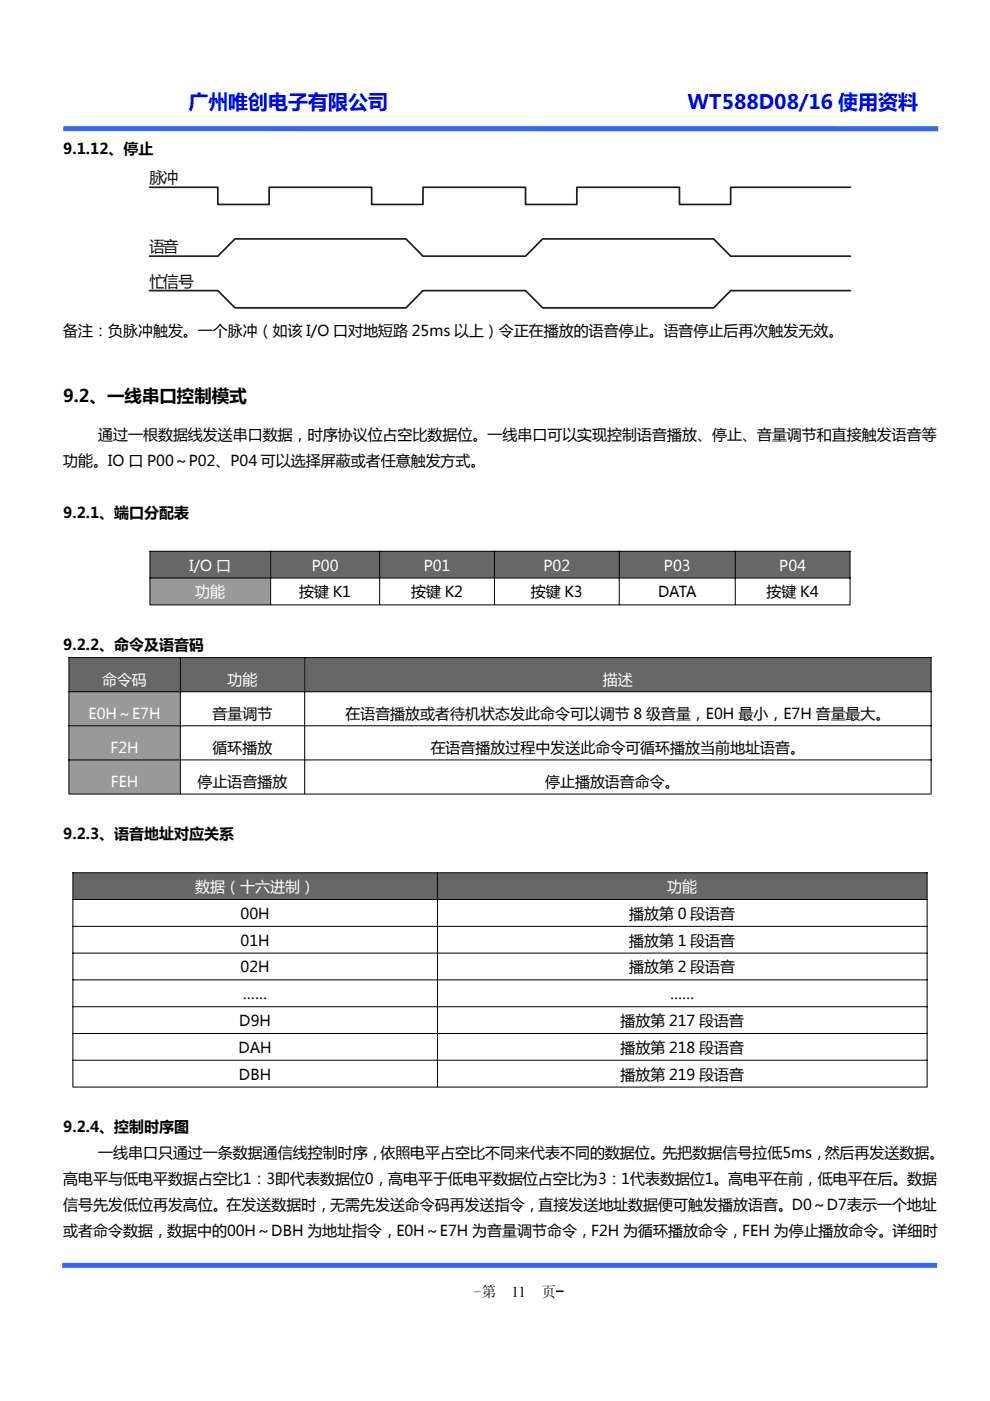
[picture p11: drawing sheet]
<svg xmlns="http://www.w3.org/2000/svg" width="210mm" height="297mm" viewBox="0 0 210 297" stroke-linecap="round" stroke-linejoin="round" font-family="sans-serif">
<defs><g id="words">
<g font-size="4.2" fill="#00f">
<text x="39.9" y="23.2">广州唯创电子有限公司</text>
<text x="145.8" y="23.2">WT588D08/16 使用资料</text>
</g>
<text font-size="3.7" x="13.4" y="85.2">9.2、一线串口控制模式</text>
<g font-size="3.3" fill="#0f0f0f">
<text x="31.7" y="38.8">脉冲</text>
<text x="31.7" y="53.4">语音</text>
<text x="31.7" y="60.7">忙信号</text>
</g>
<g font-size="3.2">
<text x="13.4" y="32.7">9.1.12、停止</text>
<text x="13.4" y="71.3">备注：负脉冲触发。一个脉冲（如该 I/O 口对地短路 25ms 以上）令正在播放的语音停止。语音停止后再次触发无效。</text>
<text x="20.8" y="93.3">通过一根数据线发送串口数据，时序协议位占空比数据位。一线串口可以实现控制语音播放、停止、音量调节和直接触发语音等</text>
<text x="13.4" y="98.8">功能。IO 口 P00～P02、P04 可以选择屏蔽或者任意触发方式。</text>
<text x="13.4" y="109.8">9.2.1、端口分配表</text>
<text x="63.4" y="126.6">按键 K1</text>
<text x="87.2" y="126.6">按键 K2</text>
<text x="112.6" y="126.6">按键 K3</text>
<text x="139.5" y="126.6">DATA</text>
<text x="162.5" y="126.6">按键 K4</text>
<text x="13.4" y="137.8">9.2.2、命令及语音码</text>
<text x="45.1" y="152.4">音量调节</text>
<text x="73.2" y="152.4">在语音播放或者待机状态发此命令可以调节 8 级音量，E0H 最小，E7H 音量最大。</text>
<text x="45.1" y="159.6">循环播放</text>
<text x="91.3" y="159.6">在语音播放过程中发送此命令可循环播放当前地址语音。</text>
<text x="41.9" y="166.8">停止语音播放</text>
<text x="115.6" y="166.8">停止播放语音命令。</text>
<text x="13.4" y="177.9">9.2.3、语音地址对应关系</text>
<text x="51" y="194.8">00H</text>
<text x="133.4" y="194.8">播放第 0 段语音</text>
<text x="51" y="200.5">01H</text>
<text x="133.4" y="200.5">播放第 1 段语音</text>
<text x="51" y="206.2">02H</text>
<text x="133.4" y="206.2">播放第 2 段语音</text>
<text x="51.5" y="211.8">……</text>
<text x="142.1" y="211.8">……</text>
<text x="50.7" y="217.5">D9H</text>
<text x="131.5" y="217.5">播放第 217 段语音</text>
<text x="50.6" y="223.2">DAH</text>
<text x="131.5" y="223.2">播放第 218 段语音</text>
<text x="50.7" y="228.9">DBH</text>
<text x="131.6" y="228.9">播放第 219 段语音</text>
<text x="13.4" y="240.1">9.2.4、控制时序图</text>
<text x="20.8" y="245.6">一线串口只通过一条数据通信线控制时序，依照电平占空比不同来代表不同的数据位。先把数据信号拉低5ms，然后再发送数据。</text>
<text x="13.4" y="251.1">高电平与低电平数据占空比1：3即代表数据位0，高电平于低电平数据位占空比为3：1代表数据位1。高电平在前，低电平在后。数据</text>
<text x="13.4" y="256.6">信号先发低位再发高位。在发送数据时，无需先发送命令码再发送指令，直接发送地址数据便可触发播放语音。D0～D7表示一个地址</text>
<text x="13.4" y="262.1">或者命令数据，数据中的00H～DBH 为地址指令，E0H～E7H 为音量调节命令，F2H 为循环播放命令，FEH 为停止播放命令。详细时</text>
<text x="100.5" y="274.9">-第</text>
<text x="108.4" y="274.9">11</text>
<text x="114.7" y="274.9">页-</text>
</g>
<g font-size="3.2" fill="#fff">
<text x="40.2" y="121">I/O 口</text>
<text x="66.1" y="121">P00</text>
<text x="89.8" y="121">P01</text>
<text x="115.2" y="121">P02</text>
<text x="140.8" y="121">P03</text>
<text x="165.2" y="121">P04</text>
<text x="41.4" y="126.6">功能</text>
<text x="21.6" y="145.1">命令码</text>
<text x="48.2" y="145.1">功能</text>
<text x="127.8" y="145.1">描述</text>
<text x="18.8" y="152.4">E0H～E7H</text>
<text x="23.4" y="159.6">F2H</text>
<text x="23.5" y="166.8">FEH</text>
<text x="41.4" y="189.1">数据（十六进制）</text>
<text x="141.5" y="189.1">功能</text>
</g>
</g></defs>
<path d="M13.4 27.3h185.5M13.2 268.3h185.5" fill="none" stroke="#3467ff" stroke-width="1.1" stroke-linecap="butt"/>
<path d="M31.7 39.7h14.5v3.6h10.9v-3.6h21.7v3.6h10.9v-3.6h21.7v3.6h10.9v-3.6h21.8v3.6h10.8v-3.6h25.4M31.7 54.3h14.5l3.6-3.6h36.3l3.6 3.6h21.7l3.7-3.6h36.2l3.6 3.6h25.4M31.7 61.6h14.5l3.6 3.7h36.3l3.6-3.7h21.7l3.7 3.7h36.2l3.6-3.7h25.4" fill="none" stroke="#1d1d1d" stroke-width=".36"/>
<g fill="#676767">
<path d="M31.9 116.9h25.4v5.6h-25.4z"/>
<path d="M57.4 116.9h23v5.6h-23z"/>
<path d="M80.5 116.9h24.3v5.6h-24.3z"/>
<path d="M104.9 116.9h26.3v5.6h-26.3z"/>
<path d="M131.3 116.9h24.5v5.6h-24.5z"/>
<path d="M155.9 116.9h24.2v5.6h-24.2z"/>
</g>
<path d="M31.9 122.6h25.4v5.6h-25.4z" fill="#999"/>
<path d="M31.7 116.9h148.6M31.8 116.8v11.4M57.4 116.8v11.4M80.5 116.8v11.4M104.8 116.8v11.4M131.3 116.8v11.4M155.9 116.8v11.4M180.2 116.8v11.4M31.7 122.6h148.6M31.7 128.2h148.6" fill="none" stroke="#010101" stroke-width=".21"/>
<g fill="#676767">
<path d="M14.6 139.5h23.6v7.1h-23.6z"/>
<path d="M38.3 139.5h26.2v7.1h-26.2z"/>
<path d="M64.7 139.5h132.6v7.1h-132.6z"/>
</g>
<g fill="#999">
<path d="M14.6 146.7h23.6v7.1h-23.6z"/>
<path d="M14.6 153.9h23.6v7.1h-23.6z"/>
<path d="M14.6 161.2h23.6v7.1h-23.6z"/>
</g>
<path d="M14.5 139.4h183M14.6 139.3v29M38.2 139.3v29M64.6 139.3v29M197.4 139.3v29M14.5 146.7h183M14.5 153.9h183M14.5 161.1h183M14.5 168.4h183" fill="none" stroke="#010101" stroke-width=".21"/>
<g fill="#676767">
<path d="M15.5 185.1h77.2v5.5h-77.2z"/>
<path d="M92.8 185.1h103.7v5.5h-103.7z"/>
</g>
<path d="M15.4 185h181.3M15.4 190.7h181.3M15.4 196.4h181.3M15.5 185v45.4M92.8 185v45.4M196.6 185v45.4M15.4 202.1h181.3M15.4 207.8h181.3M15.4 213.4h181.3M15.4 219.1h181.3M15.4 224.8h181.3M15.4 230.5h181.3" fill="none" stroke="#010101" stroke-width=".21"/>
<use href="#words"/>
</svg>
